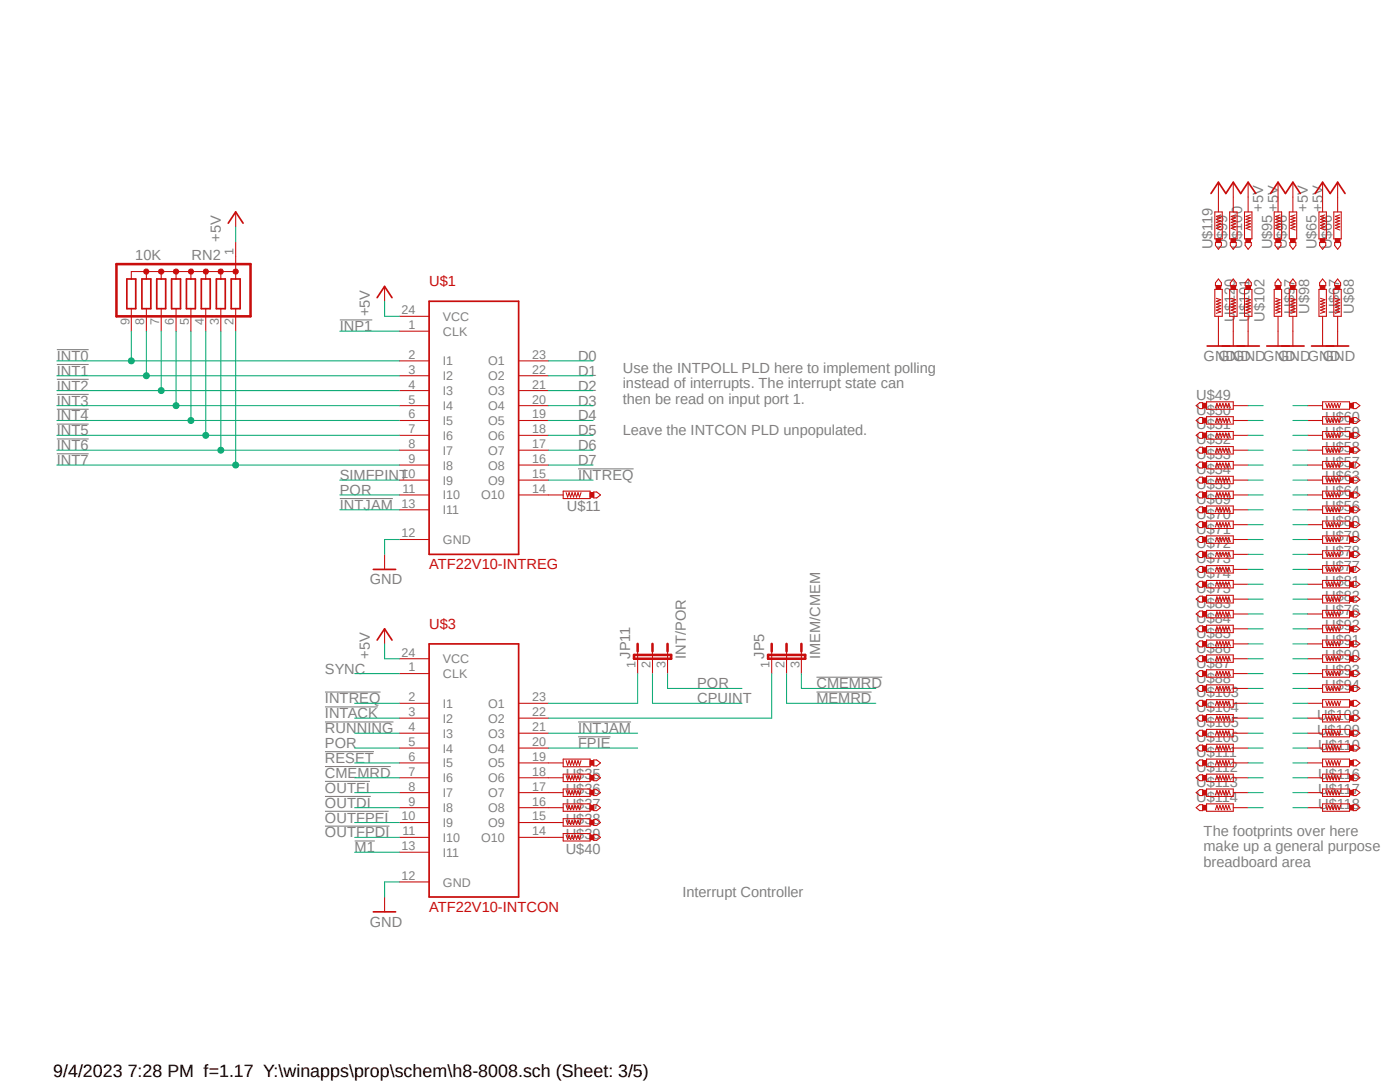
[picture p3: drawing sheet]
<svg xmlns="http://www.w3.org/2000/svg" width="279mm" height="216mm" viewBox="0 0 279 216" stroke-linecap="round" stroke-linejoin="round" font-family="sans-serif">
<defs><g id="words">
<text font-size="3.6" x="10.6" y="214.9">9/4/2023 7:28 PM f=1.17 Y:\winapps\prop\schem\h8-8008.sch (Sheet: 3/5)</text>
<g font-size="2.9" fill="#808080">
<text x="252.1" y="42.3" transform="rotate(-90 252.1 42.3)">+5V</text>
<text x="255.1" y="42.3" transform="rotate(-90 255.1 42.3)">+5V</text>
<text x="261" y="42.3" transform="rotate(-90 261 42.3)">+5V</text>
<text x="264" y="42.3" transform="rotate(-90 264 42.3)">+5V</text>
<text x="27" y="51.9">10K</text>
<text x="38.2" y="51.9">RN2</text>
<text x="44.1" y="48.3" transform="rotate(-90 44.1 48.3)">+5V</text>
<text x="242" y="49.7" transform="rotate(-90 242 49.7)">U$119</text>
<text x="244.9" y="49.7" transform="rotate(-90 244.9 49.7)">U$99</text>
<text x="247.9" y="49.7" transform="rotate(-90 247.9 49.7)">U$100</text>
<text x="253.9" y="49.7" transform="rotate(-90 253.9 49.7)">U$95</text>
<text x="256.8" y="49.7" transform="rotate(-90 256.8 49.7)">U$96</text>
<text x="262.8" y="49.7" transform="rotate(-90 262.8 49.7)">U$65</text>
<text x="265.8" y="49.7" transform="rotate(-90 265.8 49.7)">U$66</text>
<text x="73.8" y="63.1" transform="rotate(-90 73.8 63.1)">+5V</text>
<text x="246.4" y="64.2" transform="rotate(-90 246.4 64.2)">U$120</text>
<text x="249.4" y="64.2" transform="rotate(-90 249.4 64.2)">U$101</text>
<text x="252.4" y="64.2" transform="rotate(-90 252.4 64.2)">U$102</text>
<text x="258.3" y="62.6" transform="rotate(-90 258.3 62.6)">U$97</text>
<text x="261.3" y="62.6" transform="rotate(-90 261.3 62.6)">U$98</text>
<text x="267.3" y="62.6" transform="rotate(-90 267.3 62.6)">U$67</text>
<text x="270.2" y="62.6" transform="rotate(-90 270.2 62.6)">U$68</text>
<text x="67.8" y="66.1">INP1</text>
<text x="11.3" y="72">INT0</text>
<text x="11.3" y="75">INT1</text>
<text x="11.3" y="78">INT2</text>
<text x="115.4" y="72">D0</text>
<text x="115.4" y="75">D1</text>
<text x="115.4" y="78">D2</text>
<text x="124.3" y="74.3">Use the INTPOLL PLD here to implement polling</text>
<text x="124.3" y="77.5">instead of interrupts. The interrupt state can</text>
<text x="240.2" y="72">GNDGNDGND</text>
<text x="243.2" y="72">GND</text>
<text x="255.1" y="72">GNDGND</text>
<text x="264" y="72">GND</text>
<text x="11.3" y="80.9">INT3</text>
<text x="11.3" y="83.9">INT4</text>
<text x="115.4" y="80.9">D3</text>
<text x="115.4" y="83.9">D4</text>
<text x="124.3" y="80.6">then be read on input port 1.</text>
<text x="238.7" y="79.8">U$49</text>
<text x="238.7" y="82.7">U$50</text>
<text x="11.3" y="89.8">INT6</text>
<text x="11.3" y="86.9">INT5</text>
<text x="115.4" y="86.9">D5</text>
<text x="115.4" y="89.8">D6</text>
<text x="124.3" y="86.9">Leave the INTCON PLD unpopulated.</text>
<text x="238.7" y="85.7">U$51</text>
<text x="238.7" y="88.6">U$52</text>
<text x="264.5" y="87.2">U$59</text>
<text x="264.5" y="84.2">U$60</text>
<text x="11.3" y="92.8">INT7</text>
<text x="67.8" y="95.8">SIMFPINT</text>
<text x="115.4" y="92.8">D7</text>
<text x="115.4" y="95.8">INTREQ</text>
<text x="238.7" y="91.6">U$53</text>
<text x="238.7" y="94.6">U$54</text>
<text x="264.5" y="93.1">U$57</text>
<text x="264.5" y="90.1">U$58</text>
<text x="67.8" y="101.7">INTJAM</text>
<text x="67.8" y="98.8">POR</text>
<text x="238.7" y="100.5">U$69</text>
<text x="238.7" y="97.6">U$55</text>
<text x="264.5" y="96.1">U$63</text>
<text x="264.5" y="99.1">U$64</text>
<text x="113.1" y="102">U$11</text>
<text x="238.7" y="103.5">U$70</text>
<text x="238.7" y="106.5">U$71</text>
<text x="264.5" y="102">U$56</text>
<text x="264.5" y="107.9">U$79</text>
<text x="264.5" y="105">U$80</text>
<text x="238.7" y="109.4">U$72</text>
<text x="238.7" y="112.4">U$73</text>
<text x="264.5" y="113.9">U$77</text>
<text x="264.5" y="110.9">U$78</text>
<text x="73.8" y="116.6">GND</text>
<text x="238.7" y="115.4">U$74</text>
<text x="238.7" y="118.4">U$75</text>
<text x="264.5" y="116.9">U$81</text>
<text x="264.5" y="119.8">U$82</text>
<text x="238.7" y="121.3">U$83</text>
<text x="238.7" y="124.3">U$84</text>
<text x="264.5" y="122.8">U$76</text>
<text x="264.5" y="125.8">U$92</text>
<text x="73.8" y="131.4" transform="rotate(-90 73.8 131.4)">+5V</text>
<text x="125.8" y="131.4" transform="rotate(-90 125.8 131.4)">JP11</text>
<text x="136.9" y="131.4" transform="rotate(-90 136.9 131.4)">INT/POR</text>
<text x="152.5" y="131.4" transform="rotate(-90 152.5 131.4)">JP5</text>
<text x="163.7" y="131.4" transform="rotate(-90 163.7 131.4)">IMEM/CMEM</text>
<text x="238.7" y="127.3">U$85</text>
<text x="238.7" y="130.3">U$86</text>
<text x="264.5" y="131.7">U$90</text>
<text x="264.5" y="128.7">U$91</text>
<text x="64.9" y="134.4">SYNC</text>
<text x="139.1" y="137.4">POR</text>
<text x="162.9" y="137.4">CMEMRD</text>
<text x="238.7" y="133.2">U$87</text>
<text x="238.7" y="136.2">U$88</text>
<text x="264.5" y="134.7">U$93</text>
<text x="264.5" y="137.7">U$94</text>
<text x="64.9" y="143.3">INTACK</text>
<text x="64.9" y="140.3">INTREQ</text>
<text x="139.1" y="140.3">CPUINT</text>
<text x="162.9" y="140.3">MEMRD</text>
<text x="238.7" y="139.1">U$103</text>
<text x="238.7" y="142.1">U$104</text>
<text x="262.8" y="143.6">U$108</text>
<text x="64.9" y="149.3">POR</text>
<text x="64.9" y="146.3">RUNNING</text>
<text x="115.4" y="149.3">FPIE</text>
<text x="115.4" y="146.3">INTJAM</text>
<text x="238.7" y="145.1">U$105</text>
<text x="238.7" y="148.1">U$106</text>
<text x="262.8" y="146.6">U$109</text>
<text x="263.1" y="149.6">U$110</text>
<text x="64.9" y="152.2">RESET</text>
<text x="64.9" y="155.2">CMEMRD</text>
<text x="112.9" y="155.5">U$35</text>
<text x="238.7" y="151">U$111</text>
<text x="238.7" y="154">U$112</text>
<text x="263.1" y="155.5">U$116</text>
<text x="64.9" y="161.2">OUTDI</text>
<text x="64.9" y="158.2">OUTEI</text>
<text x="112.9" y="158.5">U$36</text>
<text x="112.9" y="161.4">U$37</text>
<text x="238.7" y="157">U$113</text>
<text x="238.7" y="160">U$114</text>
<text x="263.1" y="158.5">U$117</text>
<text x="263.1" y="161.4">U$118</text>
<text x="64.9" y="167.1">OUTFPDI</text>
<text x="64.9" y="164.1">OUTFPEI</text>
<text x="112.9" y="164.4">U$38</text>
<text x="112.9" y="167.4">U$39</text>
<text x="240.2" y="166.8">The footprints over here</text>
<text x="70.8" y="170.1">M1</text>
<text x="112.9" y="170.3">U$40</text>
<text x="240.2" y="169.9">make up a general purpose</text>
<text x="240.2" y="173">breadboard area</text>
<text x="136.2" y="179">Interrupt Controller</text>
<text x="73.8" y="184.9">GND</text>
</g>
<g font-size="2.9" fill="#c90d0c">
<text x="85.6" y="57.1">U$1</text>
<text x="85.6" y="113.6">ATF22V10-INTREG</text>
<text x="85.6" y="125.5">U$3</text>
<text x="85.6" y="181.9">ATF22V10-INTCON</text>
</g>
<g font-size="2.5" fill="#808080">
<text x="46.6" y="50.8" transform="rotate(-90 46.6 50.8)">1</text>
<text x="25.8" y="64.9" transform="rotate(-90 25.8 64.9)">9</text>
<text x="28.8" y="64.9" transform="rotate(-90 28.8 64.9)">8</text>
<text x="31.7" y="64.9" transform="rotate(-90 31.7 64.9)">7</text>
<text x="34.7" y="64.9" transform="rotate(-90 34.7 64.9)">6</text>
<text x="37.7" y="64.9" transform="rotate(-90 37.7 64.9)">5</text>
<text x="40.7" y="64.9" transform="rotate(-90 40.7 64.9)">4</text>
<text x="43.6" y="64.9" transform="rotate(-90 43.6 64.9)">3</text>
<text x="46.6" y="64.9" transform="rotate(-90 46.6 64.9)">2</text>
<text x="80.1" y="62.7">24</text>
<text x="81.5" y="65.7">1</text>
<text x="88.4" y="64">VCC</text>
<text x="81.5" y="71.6">2</text>
<text x="88.4" y="67">CLK</text>
<text x="106.2" y="71.6">23</text>
<text x="81.5" y="74.5">3</text>
<text x="81.5" y="77.6">4</text>
<text x="88.4" y="72.9">I1</text>
<text x="88.4" y="75.9">I2</text>
<text x="97.4" y="72.9">O1</text>
<text x="97.4" y="75.9">O2</text>
<text x="106.2" y="74.5">22</text>
<text x="106.2" y="77.6">21</text>
<text x="81.5" y="80.5">5</text>
<text x="81.5" y="83.5">6</text>
<text x="88.4" y="78.9">I3</text>
<text x="88.4" y="81.8">I4</text>
<text x="97.4" y="78.8">O3</text>
<text x="97.4" y="81.8">O4</text>
<text x="106.2" y="80.5">20</text>
<text x="106.2" y="83.5">19</text>
<text x="81.5" y="86.4">7</text>
<text x="81.5" y="89.4">8</text>
<text x="88.4" y="84.8">I5</text>
<text x="88.4" y="87.8">I6</text>
<text x="97.4" y="84.8">O5</text>
<text x="97.4" y="87.8">O6</text>
<text x="106.2" y="86.4">18</text>
<text x="106.2" y="89.4">17</text>
<text x="80.1" y="95.4">10</text>
<text x="81.5" y="92.4">9</text>
<text x="88.4" y="90.7">I7</text>
<text x="88.4" y="93.7">I8</text>
<text x="97.4" y="90.7">O7</text>
<text x="97.4" y="93.7">O8</text>
<text x="106.2" y="92.4">16</text>
<text x="106.2" y="95.4">15</text>
<text x="80.1" y="101.3">13</text>
<text x="80.3" y="98.3">11</text>
<text x="88.4" y="96.7">I9</text>
<text x="88.4" y="99.7">I10</text>
<text x="96" y="99.7">O10</text>
<text x="97.4" y="96.7">O9</text>
<text x="106.2" y="98.3">14</text>
<text x="80.1" y="107.2">12</text>
<text x="88.4" y="102.6">I11</text>
<text x="88.4" y="108.5">GND</text>
<text x="80.1" y="131">24</text>
<text x="81.5" y="134">1</text>
<text x="88.4" y="132.3">VCC</text>
<text x="88.4" y="135.3">CLK</text>
<text x="126.8" y="133.3" transform="rotate(-90 126.8 133.3)">1</text>
<text x="129.8" y="133.3" transform="rotate(-90 129.8 133.3)">2</text>
<text x="132.8" y="133.3" transform="rotate(-90 132.8 133.3)">3</text>
<text x="153.6" y="133.3" transform="rotate(-90 153.6 133.3)">1</text>
<text x="156.5" y="133.3" transform="rotate(-90 156.5 133.3)">2</text>
<text x="159.6" y="133.3" transform="rotate(-90 159.6 133.3)">3</text>
<text x="81.5" y="139.9">2</text>
<text x="81.5" y="142.9">3</text>
<text x="88.4" y="141.2">I1</text>
<text x="97.4" y="141.2">O1</text>
<text x="106.2" y="139.9">23</text>
<text x="106.2" y="142.9">22</text>
<text x="81.5" y="145.9">4</text>
<text x="81.5" y="148.8">5</text>
<text x="88.4" y="144.2">I2</text>
<text x="88.4" y="147.2">I3</text>
<text x="97.4" y="144.2">O2</text>
<text x="97.4" y="147.2">O3</text>
<text x="106.2" y="145.9">21</text>
<text x="106.2" y="148.8">20</text>
<text x="81.5" y="151.8">6</text>
<text x="81.5" y="154.8">7</text>
<text x="88.4" y="150.2">I4</text>
<text x="88.4" y="153.1">I5</text>
<text x="97.4" y="150.2">O4</text>
<text x="97.4" y="153.1">O5</text>
<text x="106.2" y="151.8">19</text>
<text x="106.2" y="154.8">18</text>
<text x="81.5" y="157.8">8</text>
<text x="81.5" y="160.7">9</text>
<text x="88.4" y="156.1">I6</text>
<text x="88.4" y="159">I7</text>
<text x="97.4" y="156.1">O6</text>
<text x="97.4" y="159">O7</text>
<text x="106.2" y="157.8">17</text>
<text x="106.2" y="160.7">16</text>
<text x="80.1" y="163.7">10</text>
<text x="80.3" y="166.7">11</text>
<text x="88.4" y="162.1">I8</text>
<text x="88.4" y="165">I9</text>
<text x="88.4" y="168">I10</text>
<text x="96" y="168">O10</text>
<text x="97.4" y="162.1">O8</text>
<text x="97.4" y="165">O9</text>
<text x="106.2" y="163.7">15</text>
<text x="106.2" y="166.7">14</text>
<text x="80.1" y="169.6">13</text>
<text x="88.4" y="170.9">I11</text>
<text x="80.1" y="175.6">12</text>
<text x="88.4" y="176.9">GND</text>
</g>
</g></defs>
<path d="M10.6 33.6l266.6 152.1M277.2 33.6l-266.6 152.1" fill="none" stroke="#fff" stroke-width=".2"/>
<g fill="none" stroke="#808080" stroke-width=".21">
<path d="M11.3 69.8h6.4M11.3 72.7h6.4M11.3 75.7h6.4M11.3 78.7h6.4M67.8 63.8h6.5M11.3 87.6h6.4M11.3 90.6h6.4M11.3 81.7h6.4M11.3 84.6h6.4M67.8 99.5h10.6M115.4 93.6h11M64.9 138.1h11"/>
<path d="M162.9 138.1h11M162.9 135.1h13.2M64.9 141.1h10.5M64.9 158.9h9.1M64.9 155.9h8.9M64.9 144.1h13.6M64.9 150h9.7M64.9 153h13.1M115.4 147h6.4M115.4 144.1h10.5M64.9 164.8h12.8M64.9 161.9h12.7"/>
<path d="M70.8 167.8h4"/>
</g>
<path d="M25.3 55.7h1.8v5.9h-1.8zM28.3 55.7h1.8v5.9h-1.8zM31.3 55.7h1.8v5.9h-1.8zM34.2 55.7h1.8v5.9h-1.8zM37.2 55.7h1.8v5.9h-1.8zM40.2 55.7h1.8v5.9h-1.8zM43.2 55.7h1.8v5.9h-1.8zM46.1 55.7h1.8v5.9h-1.8z" fill="none" stroke="#c90d0c" stroke-width=".34"/>
<g fill="none" stroke="#c90d0c" stroke-width=".21">
<path d="M29.2 54.2v1.5M32.2 54.2v1.5M35.1 54.2v1.5M38.1 54.2v1.5M41.1 54.2v1.5M44.1 54.2v1.5M47 51.2v4.5M47 54.2h-20.8v1.5M26.2 61.6v1.5M29.2 61.6v1.5M32.2 61.6v1.5M35.1 61.6v1.5"/>
<path d="M38.1 61.6v1.5M41.1 61.6v1.5M44.1 61.6v1.5M47 61.6v1.5"/>
</g>
<path d="M23.2 52.7h26.8v10.4h-26.8z" fill="none" stroke="#c90d0c" stroke-width=".51"/>
<path d="M28.8 53.8l.3-.1h.4l.2 .3v.4l-.2 .3h-.4l-.3-.2-.1-.3h.6h-.6z" fill-rule="evenodd" fill="#c90d0c"/>
<path d="M28.8 53.8l.3-.1h.4l.2 .3v.4l-.2 .3h-.4l-.3-.2-.1-.3h.6h-.6z" fill="none" stroke="#c90d0c" stroke-width=".2"/>
<path d="M31.7 53.8l.4-.1h.3l.3 .3v.4l-.3 .3h-.3l-.4-.2-.1-.3 .6-.1-.6 .1z" fill-rule="evenodd" fill="#c90d0c"/>
<path d="M31.7 53.8l.4-.1h.3l.3 .3v.4l-.3 .3h-.3l-.4-.2-.1-.3 .6-.1-.6 .1z" fill="none" stroke="#c90d0c" stroke-width=".2"/>
<path d="M34.7 53.8l.4-.1h.3l.2 .3v.4l-.2 .3h-.3l-.4-.2-.1-.3 .6-.1-.6 .1z" fill-rule="evenodd" fill="#c90d0c"/>
<path d="M34.7 53.8l.4-.1h.3l.2 .3v.4l-.2 .3h-.3l-.4-.2-.1-.3 .6-.1-.6 .1z" fill="none" stroke="#c90d0c" stroke-width=".2"/>
<path d="M37.7 53.8l.3-.1h.4l.2 .3v.4l-.2 .3h-.4l-.3-.2-.1-.3h.6h-.6z" fill-rule="evenodd" fill="#c90d0c"/>
<path d="M37.7 53.8l.3-.1h.4l.2 .3v.4l-.2 .3h-.4l-.3-.2-.1-.3h.6h-.6z" fill="none" stroke="#c90d0c" stroke-width=".2"/>
<path d="M40.7 53.8l.3-.1h.4l.2 .3v.4l-.2 .3h-.4l-.3-.2-.1-.3h.5h-.5z" fill-rule="evenodd" fill="#c90d0c"/>
<path d="M40.7 53.8l.3-.1h.4l.2 .3v.4l-.2 .3h-.4l-.3-.2-.1-.3h.5h-.5z" fill="none" stroke="#c90d0c" stroke-width=".2"/>
<path d="M43.6 53.8l.3-.1h.4l.2 .3v.4l-.2 .3h-.4l-.3-.2-.1-.3h.6h-.6z" fill-rule="evenodd" fill="#c90d0c"/>
<path d="M43.6 53.8l.3-.1h.4l.2 .3v.4l-.2 .3h-.4l-.3-.2-.1-.3h.6h-.6z" fill="none" stroke="#c90d0c" stroke-width=".2"/>
<path d="M46.6 53.8l.3-.1h.4l.2 .3v.4l-.2 .3h-.4l-.3-.2-.1-.3 .6-.1-.6 .1z" fill-rule="evenodd" fill="#c90d0c"/>
<path d="M46.6 53.8l.3-.1h.4l.2 .3v.4l-.2 .3h-.4l-.3-.2-.1-.3 .6-.1-.6 .1z" fill="none" stroke="#c90d0c" stroke-width=".2"/>
<g fill="none" stroke="#c90d0c" stroke-width=".21">
<path d="M47 42.3v3M47 48.3v2.9M76.8 57.1v3M26.2 63.1v3M29.2 63.1v3M32.2 63.1v3M35.1 63.1v3M38.1 63.1v3M41.1 63.1v3M44.1 63.1v3M47 63.1v3M79.7 63.1h5.9"/>
<path d="M79.7 66.1h5.9M79.7 72h5.9M79.7 75h5.9M79.7 77.9h5.9M103.5 72h5.9M103.5 75h5.9M103.5 77.9h5.9M79.7 80.9h5.9M79.7 83.9h5.9M79.7 86.9h5.9M79.7 89.8h5.9M79.7 92.8h5.9"/>
<path d="M79.7 95.8h5.9M79.7 98.8h5.9M103.5 80.9h5.9M103.5 83.9h5.9M103.5 86.9h5.9M103.5 89.8h5.9M103.5 92.8h5.9M103.5 95.8h5.9M103.5 98.8h5.9M112.4 98h5.4v1.5h-5.4zM113 98.3l.3 .9 .3-.9 .3 .9 .3-.9 .3 .9 .3-.9 .3 .9 .3-.9 .3 .9 .3-.9M118.5 98.2h.6l.7 .6-.7 .6h-.6z"/>
<path d="M76.8 110.6v3M79.7 101.7h5.9M79.7 107.7h5.9M76.8 125.5v3M79.7 131.4h5.9M79.7 134.4h5.9M127.3 130v4.4M130.2 130v4.4M133.2 130v4.4M154 130v4.4M157 130v4.4M159.9 130v4.4"/>
<path d="M79.7 140.3h5.9M79.7 143.3h5.9M79.7 146.3h5.9M79.7 149.3h5.9M79.7 152.2h5.9M79.7 155.2h5.9M79.7 158.2h5.9M103.5 140.3h5.9M103.5 143.3h5.9M103.5 146.3h5.9M103.5 149.3h5.9M103.5 152.2h5.9"/>
<path d="M103.5 155.2h5.9M103.5 158.2h5.9M76.8 179v2.9M79.7 161.2h5.9M79.7 164.1h5.9M79.7 167.1h5.9M79.7 170.1h5.9M79.7 176h5.9M103.5 161.2h5.9M103.5 164.1h5.9M103.5 167.1h5.9"/>
</g>
<path d="M45.6 44.5l1.4-2.2 1.5 2.2M75.3 59.4l1.5-2.3 1.4 2.3M85.6 60.1h17.9v50.5h-17.9zM74.5 113.6h4.5M75.3 127.7l1.5-2.2 1.4 2.2M85.6 128.5h17.9v50.5h-17.9zM74.5 181.9h4.5" fill="none" stroke="#c90d0c" stroke-width=".34"/>
<path d="M126.5 130.7h7.4v.7h-7.4zM127.3 128.5v1.5M130.2 128.5v1.5M133.2 128.5v1.5M153.3 130.7h7.4v.7h-7.4zM154 128.5v1.5M157 128.5v1.5M159.9 128.5v1.5" fill="none" stroke="#c90d0c" stroke-width=".51"/>
<path d="M117.7 98.3h.8v.9h-.8z" fill-rule="evenodd" fill="#c90d0c"/>
<path d="M117.7 98.3h.8v.9h-.8z" fill="none" stroke="#c90d0c" stroke-width=".2"/>
<path d="M109.4 98.8h3M112.4 151.5h5.4v1.5h-5.4zM113 151.8l.3 .9 .3-.9 .3 .9 .3-.9 .3 .9 .3-.9 .3 .9 .3-.9 .3 .9 .3-.9M118.5 151.6h.6l.7 .6-.7 .6h-.6z" fill="none" stroke="#c90d0c" stroke-width=".21"/>
<path d="M117.7 151.8h.8v.9h-.8z" fill-rule="evenodd" fill="#c90d0c"/>
<path d="M117.7 151.8h.8v.9h-.8z" fill="none" stroke="#c90d0c" stroke-width=".2"/>
<path d="M109.4 152.2h3M112.4 154.5h5.4v1.5h-5.4zM113 154.8l.3 .9 .3-.9 .3 .9 .3-.9 .3 .9 .3-.9 .3 .9 .3-.9 .3 .9 .3-.9M118.5 154.6h.6l.7 .6-.7 .6h-.6z" fill="none" stroke="#c90d0c" stroke-width=".21"/>
<path d="M117.7 154.7h.8v1h-.8z" fill-rule="evenodd" fill="#c90d0c"/>
<path d="M117.7 154.7h.8v1h-.8z" fill="none" stroke="#c90d0c" stroke-width=".2"/>
<path d="M109.4 155.2h3M112.4 157.4h5.4v1.5h-5.4zM113 157.7l.3 .9 .3-.9 .3 .9 .3-.9 .3 .9 .3-.9 .3 .9 .3-.9 .3 .9 .3-.9M118.5 157.6h.6l.7 .6-.7 .5h-.6z" fill="none" stroke="#c90d0c" stroke-width=".21"/>
<path d="M117.7 157.7h.8v.9h-.8z" fill-rule="evenodd" fill="#c90d0c"/>
<path d="M117.7 157.7h.8v.9h-.8z" fill="none" stroke="#c90d0c" stroke-width=".2"/>
<path d="M109.4 158.2h3M112.4 160.4h5.4v1.5h-5.4zM113 160.7l.3 .9 .3-.9 .3 .9 .3-.9 .3 .9 .3-.9 .3 .9 .3-.9 .3 .9 .3-.9M118.5 160.6h.6l.7 .6-.7 .6h-.6z" fill="none" stroke="#c90d0c" stroke-width=".21"/>
<path d="M117.7 160.7h.8v.9h-.8z" fill-rule="evenodd" fill="#c90d0c"/>
<path d="M117.7 160.7h.8v.9h-.8z" fill="none" stroke="#c90d0c" stroke-width=".2"/>
<path d="M109.4 161.2h3M112.4 163.4h5.4v1.4h-5.4zM113 163.7l.3 .8 .3-.8 .3 .8 .3-.8 .3 .8 .3-.8 .3 .8 .3-.8 .3 .8 .3-.8M118.5 163.5h.6l.7 .6-.7 .6h-.6z" fill="none" stroke="#c90d0c" stroke-width=".21"/>
<path d="M117.7 163.7h.8v.9h-.8z" fill-rule="evenodd" fill="#c90d0c"/>
<path d="M117.7 163.7h.8v.9h-.8z" fill="none" stroke="#c90d0c" stroke-width=".2"/>
<path d="M109.4 164.1h3M112.4 166.3h5.4v1.5h-5.4zM113 166.6l.3 .9 .3-.9 .3 .9 .3-.9 .3 .9 .3-.9 .3 .9 .3-.9 .3 .9 .3-.9M118.5 166.5h.6l.7 .6-.7 .6h-.6z" fill="none" stroke="#c90d0c" stroke-width=".21"/>
<path d="M117.7 166.6h.8v1h-.8z" fill-rule="evenodd" fill="#c90d0c"/>
<path d="M117.7 166.6h.8v1h-.8z" fill="none" stroke="#c90d0c" stroke-width=".2"/>
<path d="M238.7 80.9l.7-.6h.6v1.2h-.6zM240.8 80.2h5.3v1.5h-5.3zM242.6 81.4l.3-.9 .3 .9 .3-.9 .3 .9 .3-.9 .2 .9 .3-.9 .3 .9 .3-.9 .3 .9M109.4 167.1h3" fill="none" stroke="#c90d0c" stroke-width=".21"/>
<path d="M240 80.5h.8v.9h-.8z" fill-rule="evenodd" fill="#c90d0c"/>
<path d="M240 80.5h.8v.9h-.8z" fill="none" stroke="#c90d0c" stroke-width=".2"/>
<path d="M238.7 83.9l.7-.6h.6v1.2h-.6zM240.8 83.1h5.3v1.5h-5.3zM242.6 84.3l.3-.9 .3 .9 .3-.9 .3 .9 .3-.9 .2 .9 .3-.9 .3 .9 .3-.9 .3 .9M246.1 80.9h3" fill="none" stroke="#c90d0c" stroke-width=".21"/>
<path d="M240 83.4h.8v1h-.8z" fill-rule="evenodd" fill="#c90d0c"/>
<path d="M240 83.4h.8v1h-.8z" fill="none" stroke="#c90d0c" stroke-width=".2"/>
<path d="M238.7 86.9l.7-.6h.6v1.2h-.6zM240.8 86.1h5.3v1.5h-5.3zM242.6 87.3l.3-.9 .3 .9 .3-.9 .3 .9 .3-.9 .2 .9 .3-.9 .3 .9 .3-.9 .3 .9M246.1 83.9h3" fill="none" stroke="#c90d0c" stroke-width=".21"/>
<path d="M240 86.4h.8v.9h-.8z" fill-rule="evenodd" fill="#c90d0c"/>
<path d="M240 86.4h.8v.9h-.8z" fill="none" stroke="#c90d0c" stroke-width=".2"/>
<path d="M238.7 89.8l.7-.6h.6v1.2h-.6zM240.8 89.1h5.3v1.5h-5.3zM242.6 90.3l.3-.9 .3 .9 .3-.9 .3 .9 .3-.9 .2 .9 .3-.9 .3 .9 .3-.9 .3 .9M246.1 86.9h3" fill="none" stroke="#c90d0c" stroke-width=".21"/>
<path d="M240 89.4h.8v.9h-.8z" fill-rule="evenodd" fill="#c90d0c"/>
<path d="M240 89.4h.8v.9h-.8z" fill="none" stroke="#c90d0c" stroke-width=".2"/>
<path d="M238.7 92.8l.7-.6h.6v1.2h-.6zM240.8 92.1h5.3v1.5h-5.3zM242.6 93.3l.3-.9 .3 .9 .3-.9 .3 .9 .3-.9 .2 .9 .3-.9 .3 .9 .3-.9 .3 .9M246.1 89.8h3" fill="none" stroke="#c90d0c" stroke-width=".21"/>
<path d="M240 92.3h.8v1h-.8z" fill-rule="evenodd" fill="#c90d0c"/>
<path d="M240 92.3h.8v1h-.8z" fill="none" stroke="#c90d0c" stroke-width=".2"/>
<path d="M238.7 95.8l.7-.6h.6v1.2h-.6zM240.8 95h5.3v1.5h-5.3zM242.6 96.2l.3-.9 .3 .9 .3-.9 .3 .9 .3-.9 .2 .9 .3-.9 .3 .9 .3-.9 .3 .9M246.1 92.8h3" fill="none" stroke="#c90d0c" stroke-width=".21"/>
<path d="M240 95.3h.8v1h-.8z" fill-rule="evenodd" fill="#c90d0c"/>
<path d="M240 95.3h.8v1h-.8z" fill="none" stroke="#c90d0c" stroke-width=".2"/>
<path d="M238.7 98.8l.7-.6h.6v1.2h-.6zM240.8 98h5.3v1.5h-5.3zM242.6 99.2l.3-.9 .3 .9 .3-.9 .3 .9 .3-.9 .2 .9 .3-.9 .3 .9 .3-.9 .3 .9M246.1 95.8h3" fill="none" stroke="#c90d0c" stroke-width=".21"/>
<path d="M240 98.3h.8v.9h-.8z" fill-rule="evenodd" fill="#c90d0c"/>
<path d="M240 98.3h.8v.9h-.8z" fill="none" stroke="#c90d0c" stroke-width=".2"/>
<path d="M246.1 98.8h3M263.9 98h5.4v1.5h-5.4zM264.6 98.3l.3 .9 .3-.9 .3 .9 .3-.9 .3 .9 .3-.9 .3 .9 .3-.9 .3 .9 .2-.9M270 98.2h.6l.8 .6-.8 .6h-.6z" fill="none" stroke="#c90d0c" stroke-width=".21"/>
<path d="M269.3 98.3h.8v.9h-.8z" fill-rule="evenodd" fill="#c90d0c"/>
<path d="M269.3 98.3h.8v.9h-.8z" fill="none" stroke="#c90d0c" stroke-width=".2"/>
<path d="M261 98.8h2.9M263.9 89.1h5.4v1.5h-5.4zM264.6 89.4l.3 .9 .3-.9 .3 .9 .3-.9 .3 .9 .3-.9 .3 .9 .3-.9 .3 .9 .2-.9M270 89.2h.6l.8 .6-.8 .6h-.6z" fill="none" stroke="#c90d0c" stroke-width=".21"/>
<path d="M269.3 89.4h.8v.9h-.8z" fill-rule="evenodd" fill="#c90d0c"/>
<path d="M269.3 89.4h.8v.9h-.8z" fill="none" stroke="#c90d0c" stroke-width=".2"/>
<path d="M261 89.8h2.9M263.9 86.1h5.4v1.5h-5.4zM264.6 86.4l.3 .9 .3-.9 .3 .9 .3-.9 .3 .9 .3-.9 .3 .9 .3-.9 .3 .9 .2-.9M270 86.3h.6l.8 .6-.8 .6h-.6z" fill="none" stroke="#c90d0c" stroke-width=".21"/>
<path d="M269.3 86.4h.8v.9h-.8z" fill-rule="evenodd" fill="#c90d0c"/>
<path d="M269.3 86.4h.8v.9h-.8z" fill="none" stroke="#c90d0c" stroke-width=".2"/>
<path d="M261 86.9h2.9M263.9 83.1h5.4v1.5h-5.4zM264.6 83.4l.3 .9 .3-.9 .3 .9 .3-.9 .3 .9 .3-.9 .3 .9 .3-.9 .3 .9 .2-.9M270 83.3h.6l.8 .6-.8 .6h-.6z" fill="none" stroke="#c90d0c" stroke-width=".21"/>
<path d="M269.3 83.4h.8v1h-.8z" fill-rule="evenodd" fill="#c90d0c"/>
<path d="M269.3 83.4h.8v1h-.8z" fill="none" stroke="#c90d0c" stroke-width=".2"/>
<path d="M261 83.9h2.9M263.9 80.2h5.4v1.5h-5.4zM264.6 80.5l.3 .9 .3-.9 .3 .9 .3-.9 .3 .9 .3-.9 .3 .9 .3-.9 .3 .9 .2-.9M270 80.3h.6l.8 .6-.8 .6h-.6z" fill="none" stroke="#c90d0c" stroke-width=".21"/>
<path d="M269.3 80.5h.8v.9h-.8z" fill-rule="evenodd" fill="#c90d0c"/>
<path d="M269.3 80.5h.8v.9h-.8z" fill="none" stroke="#c90d0c" stroke-width=".2"/>
<path d="M261 80.9h2.9M263.9 92.1h5.4v1.5h-5.4zM264.6 92.4l.3 .9 .3-.9 .3 .9 .3-.9 .3 .9 .3-.9 .3 .9 .3-.9 .3 .9 .2-.9M270 92.2h.6l.8 .6-.8 .6h-.6z" fill="none" stroke="#c90d0c" stroke-width=".21"/>
<path d="M269.3 92.3h.8v1h-.8z" fill-rule="evenodd" fill="#c90d0c"/>
<path d="M269.3 92.3h.8v1h-.8z" fill="none" stroke="#c90d0c" stroke-width=".2"/>
<path d="M261 92.8h2.9M263.9 95h5.4v1.5h-5.4zM264.6 95.3l.3 .9 .3-.9 .3 .9 .3-.9 .3 .9 .3-.9 .3 .9 .3-.9 .3 .9 .2-.9M270 95.2h.6l.8 .6-.8 .6h-.6z" fill="none" stroke="#c90d0c" stroke-width=".21"/>
<path d="M269.3 95.3h.8v1h-.8z" fill-rule="evenodd" fill="#c90d0c"/>
<path d="M269.3 95.3h.8v1h-.8z" fill="none" stroke="#c90d0c" stroke-width=".2"/>
<path d="M263.2 42.3h1.5v5.4h-1.5zM263.4 48.4h1.2v.6l-.7 .7-.5-.7zM264.4 42.9l-.9 .3 .9 .3-.9 .3 .9 .3-.9 .3 .9 .3-.9 .3 .9 .3-.9 .3 .9 .3M261 95.8h2.9" fill="none" stroke="#c90d0c" stroke-width=".21"/>
<path d="M263.5 47.6h.9v.8h-.9z" fill-rule="evenodd" fill="#c90d0c"/>
<path d="M263.5 47.6h.9v.8h-.9z" fill="none" stroke="#c90d0c" stroke-width=".2"/>
<path d="M263.9 39.3v3M266.2 42.3h1.5v5.4h-1.5zM266.4 48.4h1.1v.6l-.5 .7-.6-.7zM267.4 42.9l-.9 .3 .9 .3-.9 .3 .9 .3-.9 .3 .9 .3-.9 .3 .9 .3-.9 .3 .9 .3" fill="none" stroke="#c90d0c" stroke-width=".21"/>
<path d="M266.5 47.6h.9v.8h-.9z" fill-rule="evenodd" fill="#c90d0c"/>
<path d="M266.5 47.6h.9v.8h-.9z" fill="none" stroke="#c90d0c" stroke-width=".2"/>
<path d="M267 39.3v3M263.2 57.7h1.5v5.4h-1.5zM263.5 59.5l.9 .3-.9 .3 .9 .3-.9 .3 .9 .3-.9 .3 .9 .3-.9 .3 .9 .3-.9 .3M263.9 55.7l.7 .7v.6h-1.2v-.6z" fill="none" stroke="#c90d0c" stroke-width=".21"/>
<path d="M263.5 57h.9v.7h-.9z" fill-rule="evenodd" fill="#c90d0c"/>
<path d="M263.5 57h.9v.7h-.9z" fill="none" stroke="#c90d0c" stroke-width=".2"/>
<path d="M266.2 57.7h1.5v5.4h-1.5zM266.5 59.5l.9 .3-.9 .3 .9 .3-.9 .3 .9 .3-.9 .3 .9 .3-.9 .3 .9 .3-.9 .3M267 55.7l.5 .7v.6h-1.1v-.6zM263.9 63.1v3" fill="none" stroke="#c90d0c" stroke-width=".21"/>
<path d="M266.5 57h.9v.7h-.9z" fill-rule="evenodd" fill="#c90d0c"/>
<path d="M266.5 57h.9v.7h-.9z" fill="none" stroke="#c90d0c" stroke-width=".2"/>
<path d="M263.9 36.4v2.9M267 36.4v2.9M263.9 66.1v2.9M267 63.1v5.9M238.7 101.7l.7-.6h.6v1.2h-.6zM240.8 101h5.3v1.4h-5.3zM242.6 102.2l.3-.9 .3 .9 .3-.9 .3 .9 .3-.9 .2 .9 .3-.9 .3 .9 .3-.9 .3 .9" fill="none" stroke="#c90d0c" stroke-width=".21"/>
<path d="M262.5 38.6l1.4-2.2 1.6 2.2 1.5-2.2 1.4 2.2M261.7 69h7.5" fill="none" stroke="#c90d0c" stroke-width=".34"/>
<path d="M240 101.3h.8v.9h-.8z" fill-rule="evenodd" fill="#c90d0c"/>
<path d="M240 101.3h.8v.9h-.8z" fill="none" stroke="#c90d0c" stroke-width=".2"/>
<path d="M238.7 104.7l.7-.6h.6v1.2h-.6zM240.8 104h5.3v1.5h-5.3zM242.6 105.2l.3-.9 .3 .9 .3-.9 .3 .9 .3-.9 .2 .9 .3-.9 .3 .9 .3-.9 .3 .9M246.1 101.7h3" fill="none" stroke="#c90d0c" stroke-width=".21"/>
<path d="M240 104.2h.8v1h-.8z" fill-rule="evenodd" fill="#c90d0c"/>
<path d="M240 104.2h.8v1h-.8z" fill="none" stroke="#c90d0c" stroke-width=".2"/>
<path d="M238.7 107.7l.7-.6h.6v1.1h-.6zM240.8 106.9h5.3v1.5h-5.3zM242.6 108.1l.3-.9 .3 .9 .3-.9 .3 .9 .3-.9 .2 .9 .3-.9 .3 .9 .3-.9 .3 .9M246.1 104.7h3" fill="none" stroke="#c90d0c" stroke-width=".21"/>
<path d="M240 107.2h.8v.9h-.8z" fill-rule="evenodd" fill="#c90d0c"/>
<path d="M240 107.2h.8v.9h-.8z" fill="none" stroke="#c90d0c" stroke-width=".2"/>
<path d="M238.7 110.6l.7-.6h.6v1.3h-.6zM240.8 109.9h5.3v1.5h-5.3zM242.6 111.1l.3-.9 .3 .9 .3-.9 .3 .9 .3-.9 .2 .9 .3-.9 .3 .9 .3-.9 .3 .9M246.1 107.7h3" fill="none" stroke="#c90d0c" stroke-width=".21"/>
<path d="M240 110.2h.8v.9h-.8z" fill-rule="evenodd" fill="#c90d0c"/>
<path d="M240 110.2h.8v.9h-.8z" fill="none" stroke="#c90d0c" stroke-width=".2"/>
<path d="M238.7 113.6l.7-.6h.6v1.2h-.6zM240.8 112.9h5.3v1.4h-5.3zM242.6 114l.3-.8 .3 .8 .3-.8 .3 .8 .3-.8 .2 .8 .3-.8 .3 .8 .3-.8 .3 .8M246.1 110.6h3" fill="none" stroke="#c90d0c" stroke-width=".21"/>
<path d="M240 113.2h.8v.9h-.8z" fill-rule="evenodd" fill="#c90d0c"/>
<path d="M240 113.2h.8v.9h-.8z" fill="none" stroke="#c90d0c" stroke-width=".2"/>
<path d="M238.7 116.6l.7-.6h.6v1.2h-.6zM240.8 115.8h5.3v1.5h-5.3zM242.6 117l.3-.9 .3 .9 .3-.9 .3 .9 .3-.9 .2 .9 .3-.9 .3 .9 .3-.9 .3 .9M246.1 113.6h3" fill="none" stroke="#c90d0c" stroke-width=".21"/>
<path d="M240 116.1h.8v1h-.8z" fill-rule="evenodd" fill="#c90d0c"/>
<path d="M240 116.1h.8v1h-.8z" fill="none" stroke="#c90d0c" stroke-width=".2"/>
<path d="M238.7 119.5l.7-.5h.6v1.1h-.6zM240.8 118.8h5.3v1.5h-5.3zM246.1 116.6h3M242.6 120l.3-.9 .3 .9 .3-.9 .3 .9 .3-.9 .2 .9 .3-.9 .3 .9 .3-.9 .3 .9" fill="none" stroke="#c90d0c" stroke-width=".21"/>
<path d="M240 119.1h.8v.9h-.8z" fill-rule="evenodd" fill="#c90d0c"/>
<path d="M240 119.1h.8v.9h-.8z" fill="none" stroke="#c90d0c" stroke-width=".2"/>
<path d="M246.1 119.5h3M263.9 118.8h5.4v1.5h-5.4zM264.6 119.1l.3 .9 .3-.9 .3 .9 .3-.9 .3 .9 .3-.9 .3 .9 .3-.9 .3 .9 .2-.9M270 119h.6l.8 .5-.8 .6h-.6z" fill="none" stroke="#c90d0c" stroke-width=".21"/>
<path d="M269.3 119.1h.8v.9h-.8z" fill-rule="evenodd" fill="#c90d0c"/>
<path d="M269.3 119.1h.8v.9h-.8z" fill="none" stroke="#c90d0c" stroke-width=".2"/>
<path d="M261 119.5h2.9M263.9 109.9h5.4v1.5h-5.4zM264.6 110.2l.3 .9 .3-.9 .3 .9 .3-.9 .3 .9 .3-.9 .3 .9 .3-.9 .3 .9 .2-.9M270 110h.6l.8 .6-.8 .7h-.6z" fill="none" stroke="#c90d0c" stroke-width=".21"/>
<path d="M269.3 110.2h.8v.9h-.8z" fill-rule="evenodd" fill="#c90d0c"/>
<path d="M269.3 110.2h.8v.9h-.8z" fill="none" stroke="#c90d0c" stroke-width=".2"/>
<path d="M261 110.6h2.9M263.9 106.9h5.4v1.5h-5.4zM264.6 107.2l.3 .9 .3-.9 .3 .9 .3-.9 .3 .9 .3-.9 .3 .9 .3-.9 .3 .9 .2-.9M270 107.1h.6l.8 .6-.8 .5h-.6z" fill="none" stroke="#c90d0c" stroke-width=".21"/>
<path d="M269.3 107.2h.8v.9h-.8z" fill-rule="evenodd" fill="#c90d0c"/>
<path d="M269.3 107.2h.8v.9h-.8z" fill="none" stroke="#c90d0c" stroke-width=".2"/>
<path d="M261 107.7h2.9M263.9 104h5.4v1.5h-5.4zM264.6 104.3l.3 .9 .3-.9 .3 .9 .3-.9 .3 .9 .3-.9 .3 .9 .3-.9 .3 .9 .2-.9M270 104.1h.6l.8 .6-.8 .6h-.6z" fill="none" stroke="#c90d0c" stroke-width=".21"/>
<path d="M269.3 104.2h.8v1h-.8z" fill-rule="evenodd" fill="#c90d0c"/>
<path d="M269.3 104.2h.8v1h-.8z" fill="none" stroke="#c90d0c" stroke-width=".2"/>
<path d="M261 104.7h2.9M263.9 101h5.4v1.4h-5.4zM264.6 101.3l.3 .9 .3-.9 .3 .9 .3-.9 .3 .9 .3-.9 .3 .9 .3-.9 .3 .9 .2-.9M270 101.1h.6l.8 .6-.8 .6h-.6z" fill="none" stroke="#c90d0c" stroke-width=".21"/>
<path d="M269.3 101.3h.8v.9h-.8z" fill-rule="evenodd" fill="#c90d0c"/>
<path d="M269.3 101.3h.8v.9h-.8z" fill="none" stroke="#c90d0c" stroke-width=".2"/>
<path d="M261 101.7h2.9M263.9 112.9h5.4v1.4h-5.4zM264.6 113.2l.3 .8 .3-.8 .3 .8 .3-.8 .3 .8 .3-.8 .3 .8 .3-.8 .3 .8 .2-.8M270 113h.6l.8 .6-.8 .6h-.6z" fill="none" stroke="#c90d0c" stroke-width=".21"/>
<path d="M269.3 113.2h.8v.9h-.8z" fill-rule="evenodd" fill="#c90d0c"/>
<path d="M269.3 113.2h.8v.9h-.8z" fill="none" stroke="#c90d0c" stroke-width=".2"/>
<path d="M261 113.6h2.9M263.9 115.8h5.4v1.5h-5.4zM264.6 116.1l.3 .9 .3-.9 .3 .9 .3-.9 .3 .9 .3-.9 .3 .9 .3-.9 .3 .9 .2-.9M270 116h.6l.8 .6-.8 .6h-.6z" fill="none" stroke="#c90d0c" stroke-width=".21"/>
<path d="M269.3 116.1h.8v1h-.8z" fill-rule="evenodd" fill="#c90d0c"/>
<path d="M269.3 116.1h.8v1h-.8z" fill="none" stroke="#c90d0c" stroke-width=".2"/>
<path d="M261 116.6h2.9M238.7 122.5l.7-.6h.6v1.2h-.6zM240.8 121.8h5.3v1.5h-5.3zM242.6 123l.3-.9 .3 .9 .3-.9 .3 .9 .3-.9 .2 .9 .3-.9 .3 .9 .3-.9 .3 .9" fill="none" stroke="#c90d0c" stroke-width=".21"/>
<path d="M240 122h.8v1h-.8z" fill-rule="evenodd" fill="#c90d0c"/>
<path d="M240 122h.8v1h-.8z" fill="none" stroke="#c90d0c" stroke-width=".2"/>
<path d="M238.7 125.5l.7-.6h.6v1.2h-.6zM240.8 124.8h5.3v1.4h-5.3zM242.6 125.9l.3-.8 .3 .8 .3-.8 .3 .8 .3-.8 .2 .8 .3-.8 .3 .8 .3-.8 .3 .8M246.1 122.5h3" fill="none" stroke="#c90d0c" stroke-width=".21"/>
<path d="M240 125h.8v.9h-.8z" fill-rule="evenodd" fill="#c90d0c"/>
<path d="M240 125h.8v.9h-.8z" fill="none" stroke="#c90d0c" stroke-width=".2"/>
<path d="M238.7 128.5l.7-.6h.6v1.2h-.6zM240.8 127.7h5.3v1.5h-5.3zM242.6 128.9l.3-.9 .3 .9 .3-.9 .3 .9 .3-.9 .2 .9 .3-.9 .3 .9 .3-.9 .3 .9M246.1 125.5h3" fill="none" stroke="#c90d0c" stroke-width=".21"/>
<path d="M240 128h.8v.9h-.8z" fill-rule="evenodd" fill="#c90d0c"/>
<path d="M240 128h.8v.9h-.8z" fill="none" stroke="#c90d0c" stroke-width=".2"/>
<path d="M238.7 131.4l.7-.5h.6v1.1h-.6zM240.8 130.7h5.3v1.5h-5.3zM242.6 131.9l.3-.9 .3 .9 .3-.9 .3 .9 .3-.9 .2 .9 .3-.9 .3 .9 .3-.9 .3 .9M246.1 128.5h3" fill="none" stroke="#c90d0c" stroke-width=".21"/>
<path d="M240 131h.8v.9h-.8z" fill-rule="evenodd" fill="#c90d0c"/>
<path d="M240 131h.8v.9h-.8z" fill="none" stroke="#c90d0c" stroke-width=".2"/>
<path d="M238.7 134.4l.7-.6h.6v1.2h-.6zM240.8 133.6h5.3v1.5h-5.3zM242.6 134.8l.3-.9 .3 .9 .3-.9 .3 .9 .3-.9 .2 .9 .3-.9 .3 .9 .3-.9 .3 .9M246.1 131.4h3" fill="none" stroke="#c90d0c" stroke-width=".21"/>
<path d="M240 133.9h.8v1h-.8z" fill-rule="evenodd" fill="#c90d0c"/>
<path d="M240 133.9h.8v1h-.8z" fill="none" stroke="#c90d0c" stroke-width=".2"/>
<path d="M238.7 137.4l.7-.6h.6v1.2h-.6zM240.8 136.7h5.3v1.4h-5.3zM242.6 137.8l.3-.9 .3 .9 .3-.9 .3 .9 .3-.9 .2 .9 .3-.9 .3 .9 .3-.9 .3 .9M246.1 134.4h3" fill="none" stroke="#c90d0c" stroke-width=".21"/>
<path d="M240 136.9h.8v.9h-.8z" fill-rule="evenodd" fill="#c90d0c"/>
<path d="M240 136.9h.8v.9h-.8z" fill="none" stroke="#c90d0c" stroke-width=".2"/>
<path d="M246.1 137.4h3M263.9 136.7h5.4v1.4h-5.4zM264.6 136.9l.3 .9 .3-.9 .3 .9 .3-.9 .3 .9 .3-.9 .3 .9 .3-.9 .3 .9 .2-.9M270 136.8h.6l.8 .6-.8 .6h-.6z" fill="none" stroke="#c90d0c" stroke-width=".21"/>
<path d="M269.3 136.9h.8v.9h-.8z" fill-rule="evenodd" fill="#c90d0c"/>
<path d="M269.3 136.9h.8v.9h-.8z" fill="none" stroke="#c90d0c" stroke-width=".2"/>
<path d="M261 137.4h2.9M263.9 127.7h5.4v1.5h-5.4zM264.6 128l.3 .9 .3-.9 .3 .9 .3-.9 .3 .9 .3-.9 .3 .9 .3-.9 .3 .9 .2-.9M270 127.9h.6l.8 .6-.8 .6h-.6z" fill="none" stroke="#c90d0c" stroke-width=".21"/>
<path d="M269.3 128h.8v.9h-.8z" fill-rule="evenodd" fill="#c90d0c"/>
<path d="M269.3 128h.8v.9h-.8z" fill="none" stroke="#c90d0c" stroke-width=".2"/>
<path d="M261 128.5h2.9M263.9 124.8h5.4v1.4h-5.4zM264.6 125.1l.3 .8 .3-.8 .3 .8 .3-.8 .3 .8 .3-.8 .3 .8 .3-.8 .3 .8 .2-.8M270 124.9h.6l.8 .6-.8 .6h-.6z" fill="none" stroke="#c90d0c" stroke-width=".21"/>
<path d="M269.3 125h.8v.9h-.8z" fill-rule="evenodd" fill="#c90d0c"/>
<path d="M269.3 125h.8v.9h-.8z" fill="none" stroke="#c90d0c" stroke-width=".2"/>
<path d="M261 125.5h2.9M263.9 121.8h5.4v1.5h-5.4zM264.6 122.1l.3 .9 .3-.9 .3 .9 .3-.9 .3 .9 .3-.9 .3 .9 .3-.9 .3 .9 .2-.9M270 121.9h.6l.8 .6-.8 .6h-.6z" fill="none" stroke="#c90d0c" stroke-width=".21"/>
<path d="M269.3 122h.8v1h-.8z" fill-rule="evenodd" fill="#c90d0c"/>
<path d="M269.3 122h.8v1h-.8z" fill="none" stroke="#c90d0c" stroke-width=".2"/>
<path d="M261 122.5h2.9M263.9 130.7h5.4v1.5h-5.4zM264.6 131l.3 .9 .3-.9 .3 .9 .3-.9 .3 .9 .3-.9 .3 .9 .3-.9 .3 .9 .2-.9M270 130.9h.6l.8 .5-.8 .6h-.6z" fill="none" stroke="#c90d0c" stroke-width=".21"/>
<path d="M269.3 131h.8v.9h-.8z" fill-rule="evenodd" fill="#c90d0c"/>
<path d="M269.3 131h.8v.9h-.8z" fill="none" stroke="#c90d0c" stroke-width=".2"/>
<path d="M261 131.4h2.9M263.9 133.6h5.4v1.5h-5.4zM264.6 133.9l.3 .9 .3-.9 .3 .9 .3-.9 .3 .9 .3-.9 .3 .9 .3-.9 .3 .9 .2-.9M270 133.8h.6l.8 .6-.8 .6h-.6z" fill="none" stroke="#c90d0c" stroke-width=".21"/>
<path d="M269.3 133.9h.8v1h-.8z" fill-rule="evenodd" fill="#c90d0c"/>
<path d="M269.3 133.9h.8v1h-.8z" fill="none" stroke="#c90d0c" stroke-width=".2"/>
<path d="M254.3 42.3h1.5v5.4h-1.5zM254.5 48.4h1.2v.6l-.6 .7-.6-.7zM255.5 42.9l-.9 .3 .9 .3-.9 .3 .9 .3-.9 .3 .9 .3-.9 .3 .9 .3-.9 .3 .9 .3M261 134.4h2.9" fill="none" stroke="#c90d0c" stroke-width=".21"/>
<path d="M254.6 47.6h.9v.8h-.9z" fill-rule="evenodd" fill="#c90d0c"/>
<path d="M254.6 47.6h.9v.8h-.9z" fill="none" stroke="#c90d0c" stroke-width=".2"/>
<path d="M255.1 39.3v3M257.3 42.3h1.5v5.4h-1.5zM257.4 48.4h1.2v.6l-.6 .7-.6-.7zM258.5 42.9l-.9 .3 .9 .3-.9 .3 .9 .3-.9 .3 .9 .3-.9 .3 .9 .3-.9 .3 .9 .3" fill="none" stroke="#c90d0c" stroke-width=".21"/>
<path d="M257.6 47.6h.9v.8h-.9z" fill-rule="evenodd" fill="#c90d0c"/>
<path d="M257.6 47.6h.9v.8h-.9z" fill="none" stroke="#c90d0c" stroke-width=".2"/>
<path d="M258 39.3v3M254.3 57.7h1.5v5.4h-1.5zM254.6 59.5l.9 .3-.9 .3 .9 .3-.9 .3 .9 .3-.9 .3 .9 .3-.9 .3 .9 .3-.9 .3M255.1 55.7l.6 .7v.6h-1.2v-.6z" fill="none" stroke="#c90d0c" stroke-width=".21"/>
<path d="M254.6 57h.9v.7h-.9z" fill-rule="evenodd" fill="#c90d0c"/>
<path d="M254.6 57h.9v.7h-.9z" fill="none" stroke="#c90d0c" stroke-width=".2"/>
<path d="M257.3 57.7h1.5v5.4h-1.5zM257.6 59.5l.9 .3-.9 .3 .9 .3-.9 .3 .9 .3-.9 .3 .9 .3-.9 .3 .9 .3-.9 .3M258 55.7l.6 .7v.6h-1.2v-.6zM255.1 63.1v3" fill="none" stroke="#c90d0c" stroke-width=".21"/>
<path d="M257.6 57h.9v.7h-.9z" fill-rule="evenodd" fill="#c90d0c"/>
<path d="M257.6 57h.9v.7h-.9z" fill="none" stroke="#c90d0c" stroke-width=".2"/>
<path d="M255.1 36.4v2.9M258 36.4v2.9M248.4 42.3h1.5v5.4h-1.5zM248.5 48.4h1.2v.6l-.6 .7-.6-.7zM249.6 42.9l-.9 .3 .9 .3-.9 .3 .9 .3-.9 .3 .9 .3-.9 .3 .9 .3-.9 .3 .9 .3M255.1 66.1v2.9M258 63.1v5.9" fill="none" stroke="#c90d0c" stroke-width=".21"/>
<path d="M253.6 38.6l1.5-2.2 1.4 2.2 1.5-2.2 1.5 2.2M252.8 69h7.5" fill="none" stroke="#c90d0c" stroke-width=".34"/>
<path d="M248.6 47.6h1v.8h-1z" fill-rule="evenodd" fill="#c90d0c"/>
<path d="M248.6 47.6h1v.8h-1z" fill="none" stroke="#c90d0c" stroke-width=".2"/>
<path d="M249.1 39.3v3M248.4 57.7h1.5v5.4h-1.5zM248.7 59.5l.9 .3-.9 .3 .9 .3-.9 .3 .9 .3-.9 .3 .9 .3-.9 .3 .9 .3-.9 .3M249.1 55.7l.6 .7v.6h-1.2v-.6z" fill="none" stroke="#c90d0c" stroke-width=".21"/>
<path d="M248.6 57h1v.7h-1z" fill-rule="evenodd" fill="#c90d0c"/>
<path d="M248.6 57h1v.7h-1z" fill="none" stroke="#c90d0c" stroke-width=".2"/>
<path d="M249.1 36.4v2.9M245.4 42.3h1.5v5.4h-1.5zM245.5 48.4h1.2v.6l-.6 .7-.6-.7zM246.6 42.9l-.9 .3 .9 .3-.9 .3 .9 .3-.9 .3 .9 .3-.9 .3 .9 .3-.9 .3 .9 .3M249.1 63.1v5.9" fill="none" stroke="#c90d0c" stroke-width=".21"/>
<path d="M247.6 38.6l1.5-2.2 1.5 2.2M246.9 69h4.4" fill="none" stroke="#c90d0c" stroke-width=".34"/>
<path d="M245.7 47.6h.9v.8h-.9z" fill-rule="evenodd" fill="#c90d0c"/>
<path d="M245.7 47.6h.9v.8h-.9z" fill="none" stroke="#c90d0c" stroke-width=".2"/>
<path d="M246.1 39.3v3M245.4 57.7h1.5v5.4h-1.5zM245.7 59.5l.9 .3-.9 .3 .9 .3-.9 .3 .9 .3-.9 .3 .9 .3-.9 .3 .9 .3-.9 .3M246.1 55.7l.6 .7v.6h-1.2v-.6z" fill="none" stroke="#c90d0c" stroke-width=".21"/>
<path d="M245.7 57h.9v.7h-.9z" fill-rule="evenodd" fill="#c90d0c"/>
<path d="M245.7 57h.9v.7h-.9z" fill="none" stroke="#c90d0c" stroke-width=".2"/>
<path d="M246.1 36.4v2.9M246.1 63.1v5.9M240.8 139.6h5.3v1.5h-5.3zM238.7 140.3l.7-.6h.6v1.2h-.6zM242.6 140.8l.3-.9 .3 .9 .3-.9 .3 .9 .3-.9 .2 .9 .3-.9 .3 .9 .3-.9 .3 .9" fill="none" stroke="#c90d0c" stroke-width=".21"/>
<path d="M244.6 38.6l1.5-2.2 1.5 2.2M243.9 69h4.5" fill="none" stroke="#c90d0c" stroke-width=".34"/>
<path d="M240 139.9h.8v.9h-.8z" fill-rule="evenodd" fill="#c90d0c"/>
<path d="M240 139.9h.8v.9h-.8z" fill="none" stroke="#c90d0c" stroke-width=".2"/>
<path d="M238.7 143.3l.7-.6h.6v1.2h-.6zM240.8 142.6h5.3v1.5h-5.3zM242.6 143.8l.3-.9 .3 .9 .3-.9 .3 .9 .3-.9 .2 .9 .3-.9 .3 .9 .3-.9 .3 .9M246.1 140.3h3" fill="none" stroke="#c90d0c" stroke-width=".21"/>
<path d="M240 142.8h.8v1h-.8z" fill-rule="evenodd" fill="#c90d0c"/>
<path d="M240 142.8h.8v1h-.8z" fill="none" stroke="#c90d0c" stroke-width=".2"/>
<path d="M238.7 146.3l.7-.6h.6v1.2h-.6zM240.8 145.5h5.3v1.5h-5.3zM242.6 146.7l.3-.9 .3 .9 .3-.9 .3 .9 .3-.9 .2 .9 .3-.9 .3 .9 .3-.9 .3 .9M246.1 143.3h3" fill="none" stroke="#c90d0c" stroke-width=".21"/>
<path d="M240 145.8h.8v1h-.8z" fill-rule="evenodd" fill="#c90d0c"/>
<path d="M240 145.8h.8v1h-.8z" fill="none" stroke="#c90d0c" stroke-width=".2"/>
<path d="M238.7 149.3l.7-.6h.6v1.2h-.6zM240.8 148.5h5.3v1.5h-5.3zM242.6 149.7l.3-.9 .3 .9 .3-.9 .3 .9 .3-.9 .2 .9 .3-.9 .3 .9 .3-.9 .3 .9M246.1 146.3h3" fill="none" stroke="#c90d0c" stroke-width=".21"/>
<path d="M240 148.8h.8v.9h-.8z" fill-rule="evenodd" fill="#c90d0c"/>
<path d="M240 148.8h.8v.9h-.8z" fill="none" stroke="#c90d0c" stroke-width=".2"/>
<path d="M246.1 149.3h3M263.9 148.5h5.4v1.5h-5.4zM264.6 148.8l.3 .9 .3-.9 .3 .9 .3-.9 .3 .9 .3-.9 .3 .9 .3-.9 .3 .9 .2-.9M270 148.7h.6l.8 .6-.8 .6h-.6z" fill="none" stroke="#c90d0c" stroke-width=".21"/>
<path d="M269.3 148.8h.8v.9h-.8z" fill-rule="evenodd" fill="#c90d0c"/>
<path d="M269.3 148.8h.8v.9h-.8z" fill="none" stroke="#c90d0c" stroke-width=".2"/>
<path d="M263.9 139.6h5.4v1.5h-5.4zM264.6 139.9l.3 .9 .3-.9 .3 .9 .3-.9 .3 .9 .3-.9 .3 .9 .3-.9 .3 .9 .2-.9M270 139.7h.6l.8 .6-.8 .6h-.6zM261 149.3h2.9" fill="none" stroke="#c90d0c" stroke-width=".21"/>
<path d="M269.3 139.9h.8v.9h-.8z" fill-rule="evenodd" fill="#c90d0c"/>
<path d="M269.3 139.9h.8v.9h-.8z" fill="none" stroke="#c90d0c" stroke-width=".2"/>
<path d="M261 140.3h2.9M263.9 142.6h5.4v1.5h-5.4zM264.6 142.9l.3 .9 .3-.9 .3 .9 .3-.9 .3 .9 .3-.9 .3 .9 .3-.9 .3 .9 .2-.9M270 142.7h.6l.8 .6-.8 .6h-.6z" fill="none" stroke="#c90d0c" stroke-width=".21"/>
<path d="M269.3 142.8h.8v1h-.8z" fill-rule="evenodd" fill="#c90d0c"/>
<path d="M269.3 142.8h.8v1h-.8z" fill="none" stroke="#c90d0c" stroke-width=".2"/>
<path d="M261 143.3h2.9M263.9 145.5h5.4v1.5h-5.4zM264.6 145.8l.3 .9 .3-.9 .3 .9 .3-.9 .3 .9 .3-.9 .3 .9 .3-.9 .3 .9 .2-.9M270 145.7h.6l.8 .6-.8 .6h-.6z" fill="none" stroke="#c90d0c" stroke-width=".21"/>
<path d="M269.3 145.8h.8v1h-.8z" fill-rule="evenodd" fill="#c90d0c"/>
<path d="M269.3 145.8h.8v1h-.8z" fill="none" stroke="#c90d0c" stroke-width=".2"/>
<path d="M238.7 152.2l.7-.6h.6v1.2h-.6zM240.8 151.5h5.3v1.5h-5.3zM242.6 152.7l.3-.9 .3 .9 .3-.9 .3 .9 .3-.9 .2 .9 .3-.9 .3 .9 .3-.9 .3 .9M261 146.3h2.9" fill="none" stroke="#c90d0c" stroke-width=".21"/>
<path d="M240 151.8h.8v.9h-.8z" fill-rule="evenodd" fill="#c90d0c"/>
<path d="M240 151.8h.8v.9h-.8z" fill="none" stroke="#c90d0c" stroke-width=".2"/>
<path d="M238.7 155.2l.7-.6h.6v1.2h-.6zM240.8 154.5h5.3v1.5h-5.3zM242.6 155.7l.3-.9 .3 .9 .3-.9 .3 .9 .3-.9 .2 .9 .3-.9 .3 .9 .3-.9 .3 .9M246.1 152.2h3" fill="none" stroke="#c90d0c" stroke-width=".21"/>
<path d="M240 154.7h.8v1h-.8z" fill-rule="evenodd" fill="#c90d0c"/>
<path d="M240 154.7h.8v1h-.8z" fill="none" stroke="#c90d0c" stroke-width=".2"/>
<path d="M238.7 158.2l.7-.6h.6v1.1h-.6zM240.8 157.4h5.3v1.5h-5.3zM242.6 158.6l.3-.9 .3 .9 .3-.9 .3 .9 .3-.9 .2 .9 .3-.9 .3 .9 .3-.9 .3 .9M246.1 155.2h3" fill="none" stroke="#c90d0c" stroke-width=".21"/>
<path d="M240 157.7h.8v.9h-.8z" fill-rule="evenodd" fill="#c90d0c"/>
<path d="M240 157.7h.8v.9h-.8z" fill="none" stroke="#c90d0c" stroke-width=".2"/>
<path d="M246.1 158.2h3M238.7 161.2l.7-.6h.6v1.2h-.6zM240.8 160.4h5.3v1.5h-5.3zM242.6 161.6l.3-.9 .3 .9 .3-.9 .3 .9 .3-.9 .2 .9 .3-.9 .3 .9 .3-.9 .3 .9" fill="none" stroke="#c90d0c" stroke-width=".21"/>
<path d="M240 160.7h.8v.9h-.8z" fill-rule="evenodd" fill="#c90d0c"/>
<path d="M240 160.7h.8v.9h-.8z" fill="none" stroke="#c90d0c" stroke-width=".2"/>
<path d="M246.1 161.2h3M263.9 160.4h5.4v1.5h-5.4zM264.6 160.7l.3 .9 .3-.9 .3 .9 .3-.9 .3 .9 .3-.9 .3 .9 .3-.9 .3 .9 .2-.9M270 160.6h.6l.8 .6-.8 .6h-.6z" fill="none" stroke="#c90d0c" stroke-width=".21"/>
<path d="M269.3 160.7h.8v.9h-.8z" fill-rule="evenodd" fill="#c90d0c"/>
<path d="M269.3 160.7h.8v.9h-.8z" fill="none" stroke="#c90d0c" stroke-width=".2"/>
<path d="M263.9 151.5h5.4v1.5h-5.4zM264.6 151.8l.3 .9 .3-.9 .3 .9 .3-.9 .3 .9 .3-.9 .3 .9 .3-.9 .3 .9 .2-.9M270 151.6h.6l.8 .6-.8 .6h-.6zM261 161.2h2.9" fill="none" stroke="#c90d0c" stroke-width=".21"/>
<path d="M269.3 151.8h.8v.9h-.8z" fill-rule="evenodd" fill="#c90d0c"/>
<path d="M269.3 151.8h.8v.9h-.8z" fill="none" stroke="#c90d0c" stroke-width=".2"/>
<path d="M261 152.2h2.9M263.9 154.5h5.4v1.5h-5.4zM264.6 154.8l.3 .9 .3-.9 .3 .9 .3-.9 .3 .9 .3-.9 .3 .9 .3-.9 .3 .9 .2-.9M270 154.6h.6l.8 .6-.8 .6h-.6z" fill="none" stroke="#c90d0c" stroke-width=".21"/>
<path d="M269.3 154.7h.8v1h-.8z" fill-rule="evenodd" fill="#c90d0c"/>
<path d="M269.3 154.7h.8v1h-.8z" fill="none" stroke="#c90d0c" stroke-width=".2"/>
<path d="M261 155.2h2.9M263.9 157.4h5.4v1.5h-5.4zM264.6 157.7l.3 .9 .3-.9 .3 .9 .3-.9 .3 .9 .3-.9 .3 .9 .3-.9 .3 .9 .2-.9M270 157.6h.6l.8 .6-.8 .5h-.6z" fill="none" stroke="#c90d0c" stroke-width=".21"/>
<path d="M269.3 157.7h.8v.9h-.8z" fill-rule="evenodd" fill="#c90d0c"/>
<path d="M269.3 157.7h.8v.9h-.8z" fill="none" stroke="#c90d0c" stroke-width=".2"/>
<path d="M242.4 42.3h1.5v5.4h-1.5zM242.6 48.4h1.2v.6l-.6 .7-.6-.7zM243.6 42.9l-.9 .3 .9 .3-.9 .3 .9 .3-.9 .3 .9 .3-.9 .3 .9 .3-.9 .3 .9 .3M261 158.2h2.9" fill="none" stroke="#c90d0c" stroke-width=".21"/>
<path d="M242.7 47.6h.9v.8h-.9z" fill-rule="evenodd" fill="#c90d0c"/>
<path d="M242.7 47.6h.9v.8h-.9z" fill="none" stroke="#c90d0c" stroke-width=".2"/>
<path d="M243.2 39.3v3M242.4 57.7h1.5v5.4h-1.5zM242.7 59.5l.9 .3-.9 .3 .9 .3-.9 .3 .9 .3-.9 .3 .9 .3-.9 .3 .9 .3-.9 .3M243.2 55.7l.6 .7v.6h-1.2v-.6z" fill="none" stroke="#c90d0c" stroke-width=".21"/>
<path d="M242.7 57h.9v.7h-.9z" fill-rule="evenodd" fill="#c90d0c"/>
<path d="M242.7 57h.9v.7h-.9z" fill="none" stroke="#c90d0c" stroke-width=".2"/>
<path d="M243.2 36.4v2.9M243.2 63.1v5.9" fill="none" stroke="#c90d0c" stroke-width=".21"/>
<path d="M241.7 38.6l1.5-2.2 1.4 2.2M240.9 69h4.5" fill="none" stroke="#c90d0c" stroke-width=".34"/>
<path d="M44.1 66.1v23.7M11.3 89.8h68.4" fill="none" stroke="#0dab76" stroke-width=".21"/>
<circle cx="44.1" cy="89.8" r=".6" fill="#0dab76"/>
<circle cx="44.1" cy="89.8" r=".6" fill="none" stroke="#0dab76" stroke-width=".2"/>
<path d="M47 66.1v26.7M11.3 92.8h68.4" fill="none" stroke="#0dab76" stroke-width=".21"/>
<circle cx="47" cy="92.8" r=".6" fill="#0dab76"/>
<circle cx="47" cy="92.8" r=".6" fill="none" stroke="#0dab76" stroke-width=".2"/>
<path d="M11.3 72h68.4M26.2 66.1v5.9" fill="none" stroke="#0dab76" stroke-width=".21"/>
<circle cx="26.2" cy="72" r=".6" fill="#0dab76"/>
<circle cx="26.2" cy="72" r=".6" fill="none" stroke="#0dab76" stroke-width=".2"/>
<path d="M11.3 75h68.4M29.2 66.1v8.9" fill="none" stroke="#0dab76" stroke-width=".21"/>
<circle cx="29.2" cy="75" r=".6" fill="#0dab76"/>
<circle cx="29.2" cy="75" r=".6" fill="none" stroke="#0dab76" stroke-width=".2"/>
<path d="M11.3 77.9h68.4M32.2 66.1v11.8" fill="none" stroke="#0dab76" stroke-width=".21"/>
<circle cx="32.2" cy="77.9" r=".6" fill="#0dab76"/>
<circle cx="32.2" cy="77.9" r=".6" fill="none" stroke="#0dab76" stroke-width=".2"/>
<path d="M35.1 66.1v14.8M11.3 80.9h68.4" fill="none" stroke="#0dab76" stroke-width=".21"/>
<circle cx="35.1" cy="80.9" r=".6" fill="#0dab76"/>
<circle cx="35.1" cy="80.9" r=".6" fill="none" stroke="#0dab76" stroke-width=".2"/>
<path d="M38.1 66.1v17.8M11.3 83.9h68.4" fill="none" stroke="#0dab76" stroke-width=".21"/>
<circle cx="38.1" cy="83.9" r=".6" fill="#0dab76"/>
<circle cx="38.1" cy="83.9" r=".6" fill="none" stroke="#0dab76" stroke-width=".2"/>
<path d="M41.1 66.1v20.8M11.3 86.9h68.4" fill="none" stroke="#0dab76" stroke-width=".21"/>
<circle cx="41.1" cy="86.9" r=".6" fill="#0dab76"/>
<circle cx="41.1" cy="86.9" r=".6" fill="none" stroke="#0dab76" stroke-width=".2"/>
<g fill="none" stroke="#0dab76" stroke-width=".21">
<path d="M47 45.3v3M67.8 66.1h11.9M76.8 60.1v3h2.9M109.4 72h9M109.4 75h9M109.4 77.9h9M67.8 95.8h11.9M67.8 98.8h11.9M109.4 80.9h9M109.4 83.9h9M109.4 86.9h9M109.4 89.8h9"/>
<path d="M109.4 92.8h9M109.4 95.8h9M249.1 80.9h3M249.1 83.9h3M249.1 86.9h3M249.1 89.8h3M249.1 92.8h3M249.1 95.8h3M249.1 98.8h3M258 80.9h3M258 83.9h3M258 86.9h3"/>
<path d="M258 89.8h3M258 92.8h3M258 95.8h3M258 98.8h3M67.8 101.7h11.9M79.7 107.7h-2.9v2.9M249.1 107.7h3M249.1 101.7h3M249.1 104.7h3M249.1 110.6h3M249.1 113.6h3M249.1 116.6h3"/>
<path d="M249.1 119.5h3M258 107.7h3M258 101.7h3M258 104.7h3M258 110.6h3M258 113.6h3M258 116.6h3M258 119.5h3M70.8 134.4h8.9M76.8 128.5v2.9h2.9M127.3 134.4v5.9h-17.9M130.2 134.4v5.9h17.9"/>
<path d="M133.2 134.4v3h14.9M154 134.4v8.9h-44.6M157 134.4v5.9h17.8M159.9 134.4v3h14.9M249.1 131.4h3M249.1 137.4h3M249.1 134.4h3M249.1 122.5h3M249.1 125.5h3M249.1 128.5h3M258 131.4h3M258 137.4h3"/>
<path d="M258 134.4h3M258 122.5h3M258 125.5h3M258 128.5h3M70.8 143.3h8.9M70.8 158.2h8.9M70.8 149.3h8.9M70.8 140.3h8.9M70.8 146.3h8.9M70.8 152.2h8.9M70.8 155.2h8.9M109.4 149.3h17.9"/>
<path d="M109.4 146.3h17.9M249.1 143.3h3M249.1 158.2h3M249.1 149.3h3M249.1 140.3h3M249.1 146.3h3M249.1 152.2h3M249.1 155.2h3M258 143.3h3M258 158.2h3M258 149.3h3M258 140.3h3"/>
<path d="M258 146.3h3M258 152.2h3M258 155.2h3M70.8 161.2h8.9M70.8 167.1h8.9M70.8 164.1h8.9M70.8 170.1h8.9M79.7 176h-2.9v3M249.1 161.2h3M258 161.2h3"/>
</g>
<use href="#words"/>
</svg>
